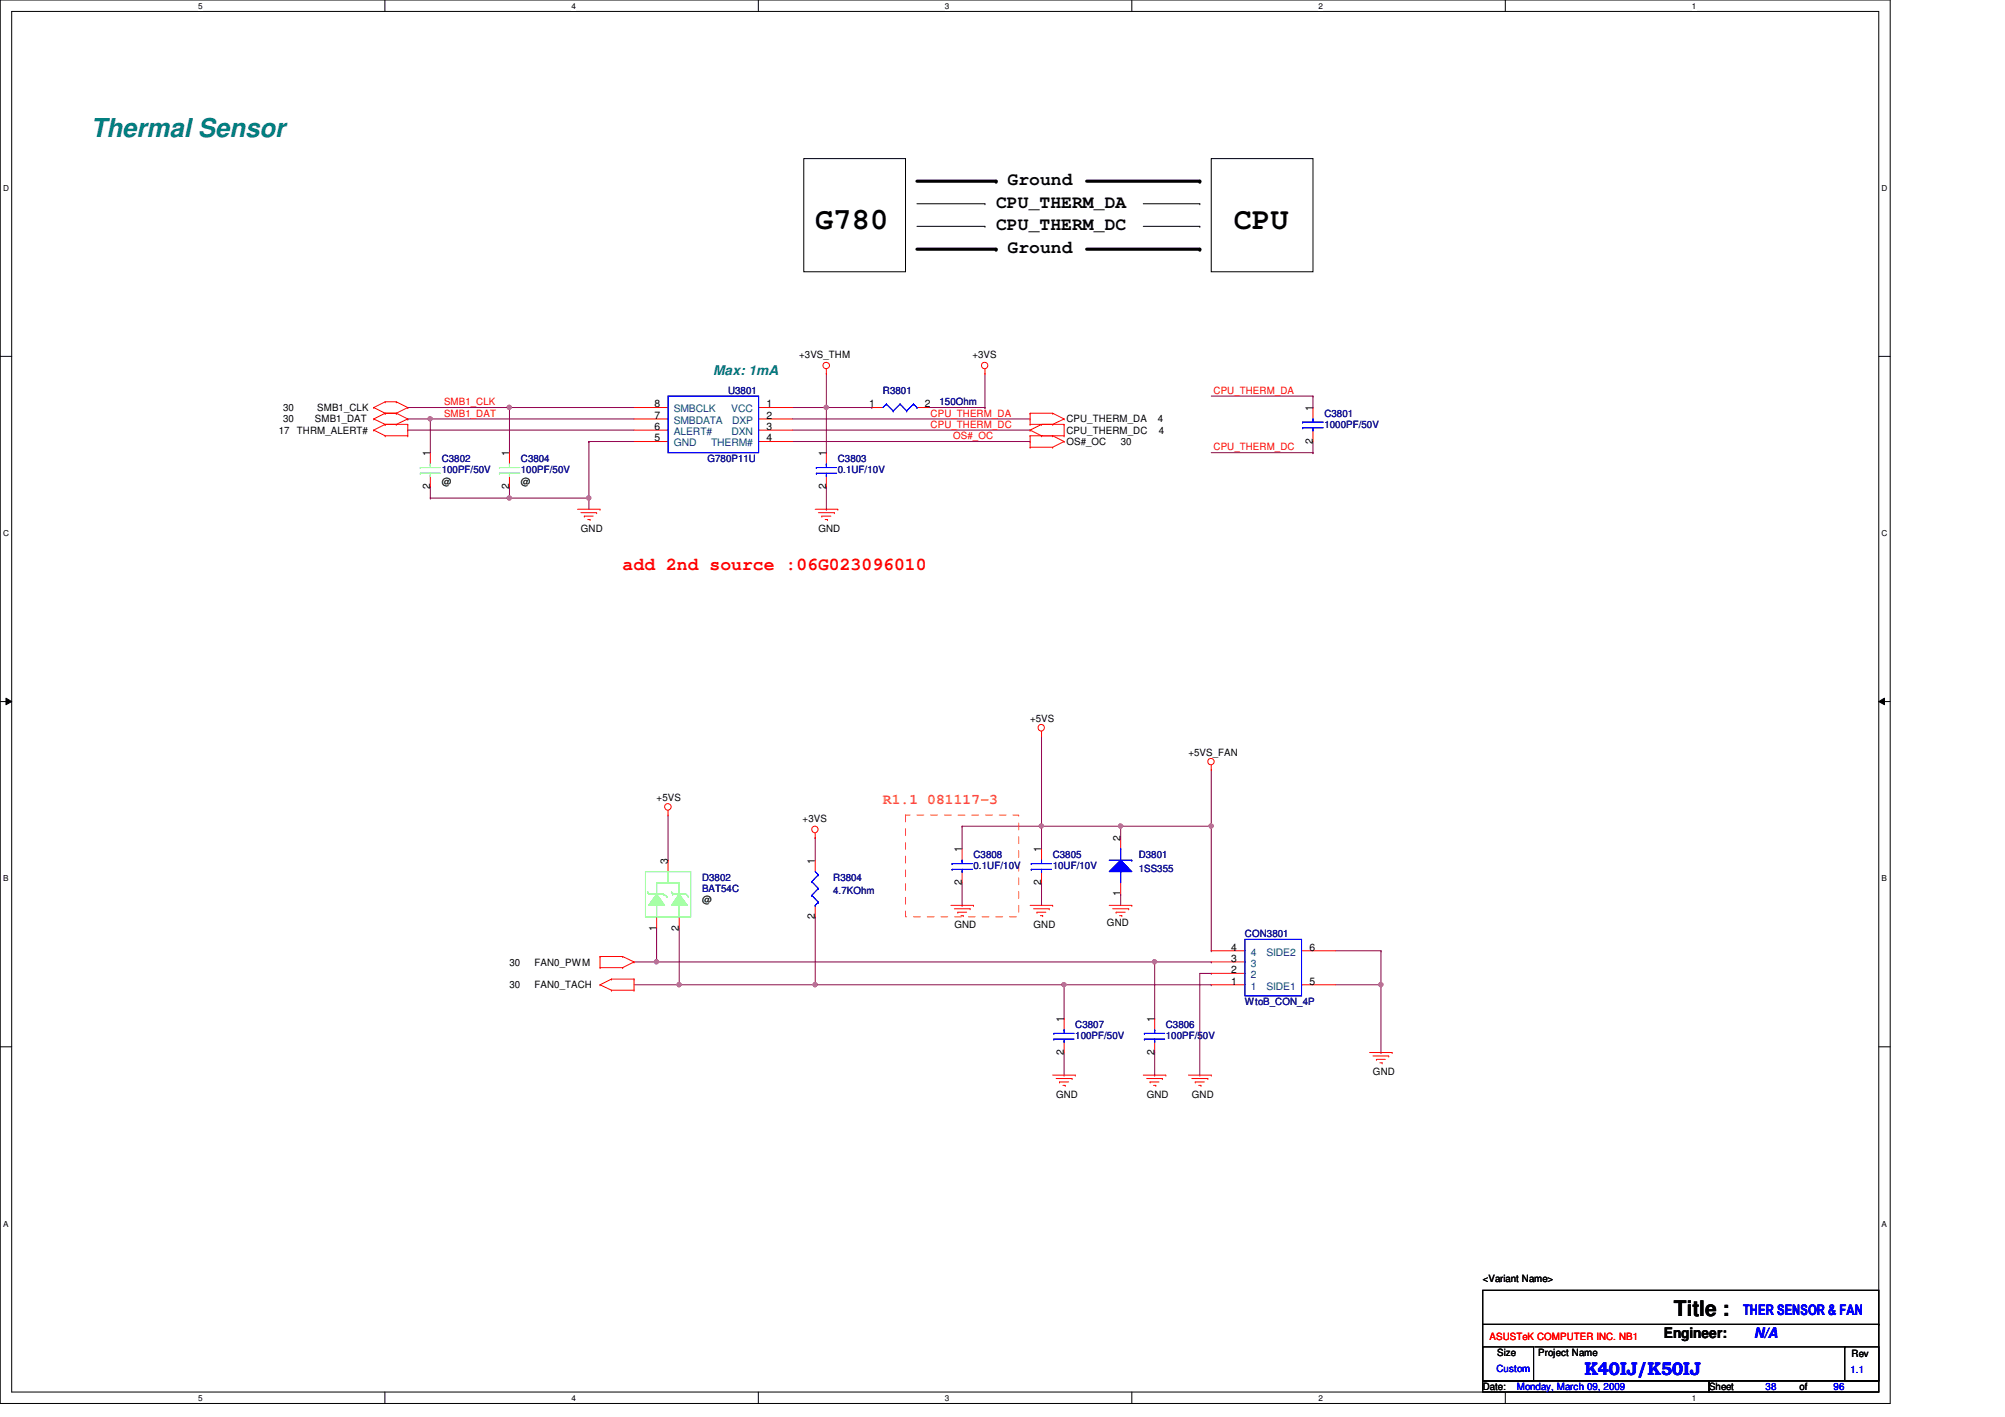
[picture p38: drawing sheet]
<svg xmlns="http://www.w3.org/2000/svg" width="297mm" height="210mm" viewBox="0 0 297 210" stroke-linecap="round" stroke-linejoin="round" font-family="sans-serif">
<defs><g id="words">
<g font-size="4.5">
<text x="120.8" y="34">G780</text>
<text x="182.8" y="34">CPU</text>
</g>
<text font-size="3.9" fill="#008080" x="13.5" y="20.3">Thermal Sensor</text>
<text font-size="3.2" x="248" y="194.9">Title :</text>
<g font-size="2.7">
<text x="149.3" y="27.4">Ground</text>
<text x="147.6" y="30.8">CPU_THERM_DA</text>
<text x="147.6" y="34.1">CPU_THERM_DC</text>
<text x="149.3" y="37.5">Ground</text>
</g>
<text font-size="2.7" fill="#f00" x="92.2" y="84.4">add 2nd source :06G023096010</text>
<text font-size="2.7" fill="#00f" x="234.7" y="203.7">K40IJ/K50IJ</text>
<text font-size="2.2" fill="#ff8000" x="130.8" y="119.1">R1.1 081117-3</text>
<g font-size="2.2" fill="#00f">
<text x="258.2" y="194.8">THER SENSOR &amp; FAN</text>
<text x="259.9" y="198.2">N/A</text>
</g>
<text font-size="2.2" x="246.5" y="198.2">Engineer:</text>
<text font-size="2" fill="#008080" x="105.7" y="55.5">Max: 1mA</text>
<g font-size="1.5">
<text x="118.4" y="53">+3VS_THM</text>
<text x="144.1" y="53">+3VS</text>
<text x="41.3" y="64.2">17</text>
<text x="41.9" y="60.9">30</text>
<text x="41.9" y="62.6">30</text>
<text x="44" y="64.2">THRM_ALERT#</text>
<text x="46.6" y="62.6">SMB1_DAT</text>
<text x="47" y="60.9">SMB1_CLK</text>
<text x="96.9" y="60.3">8</text>
<text x="96.9" y="62">7</text>
<text x="96.9" y="63.7">6</text>
<text x="96.9" y="65.4">5</text>
<text x="113.6" y="60.3">1</text>
<text x="113.6" y="62">2</text>
<text x="113.6" y="63.7">3</text>
<text x="113.6" y="65.4">4</text>
<text x="128.8" y="60.3">1</text>
<text x="137" y="60.3">2</text>
<text x="158" y="62.6">CPU_THERM_DA</text>
<text x="158" y="64.2">CPU_THERM_DC</text>
<text x="158" y="65.9">OS#_OC</text>
<text x="166" y="65.9">30</text>
<text x="171.5" y="62.6">4</text>
<text x="171.7" y="64.2">4</text>
<text x="194.5" y="65.7" transform="rotate(-90 194.5 65.7)">2</text>
<text x="194.5" y="60.9" transform="rotate(-90 194.5 60.9)">1</text>
<text x="63.7" y="67.6" transform="rotate(-90 63.7 67.6)">1</text>
<text x="75.4" y="67.6" transform="rotate(-90 75.4 67.6)">1</text>
<text x="122.4" y="67.6" transform="rotate(-90 122.4 67.6)">1</text>
<text x="63.7" y="72.5" transform="rotate(-90 63.7 72.5)">2</text>
<text x="75.4" y="72.5" transform="rotate(-90 75.4 72.5)">2</text>
<text x="122.4" y="72.5" transform="rotate(-90 122.4 72.5)">2</text>
<text x="86.1" y="78.8">GND</text>
<text x="121.2" y="78.8">GND</text>
<text x="152.6" y="107">+5VS</text>
<text x="176.1" y="112">+5VS_FAN</text>
<text x="97.3" y="118.7">+5VS</text>
<text x="118.9" y="121.8">+3VS</text>
<text x="166" y="124.5" transform="rotate(-90 166 124.5)">2</text>
<text x="98.9" y="127.9" transform="rotate(-90 98.9 127.9)">3</text>
<text x="120.7" y="127.9" transform="rotate(-90 120.7 127.9)">1</text>
<text x="142.5" y="131.1" transform="rotate(-90 142.5 131.1)">2</text>
<text x="142.5" y="126.2" transform="rotate(-90 142.5 126.2)">1</text>
<text x="154.3" y="131.1" transform="rotate(-90 154.3 131.1)">2</text>
<text x="154.3" y="126.2" transform="rotate(-90 154.3 126.2)">1</text>
<text x="97.2" y="137.8" transform="rotate(-90 97.2 137.8)">1</text>
<text x="100.6" y="137.8" transform="rotate(-90 100.6 137.8)">2</text>
<text x="120.7" y="136.1" transform="rotate(-90 120.7 136.1)">2</text>
<text x="141.4" y="137.5">GND</text>
<text x="153.1" y="137.5">GND</text>
<text x="164" y="137.2">GND</text>
<text x="166" y="132.8" transform="rotate(-90 166 132.8)">1</text>
<text x="75.5" y="143">30</text>
<text x="79.2" y="143">FAN0_PWM</text>
<text x="182.4" y="140.8">4</text>
<text x="182.4" y="142.5">3</text>
<text x="194" y="140.8">6</text>
<text x="75.5" y="146.4">30</text>
<text x="79.2" y="146.4">FAN0_TACH</text>
<text x="182.4" y="144.1">2</text>
<text x="182.4" y="145.8">1</text>
<text x="194" y="145.8">5</text>
<text x="157.6" y="151.4" transform="rotate(-90 157.6 151.4)">1</text>
<text x="171" y="151.4" transform="rotate(-90 171 151.4)">1</text>
<text x="157.6" y="156.3" transform="rotate(-90 157.6 156.3)">2</text>
<text x="171" y="156.3" transform="rotate(-90 171 156.3)">2</text>
<text x="203.4" y="159.3">GND</text>
<text x="156.5" y="162.6">GND</text>
<text x="169.9" y="162.6">GND</text>
<text x="176.6" y="162.6">GND</text>
<text x="219.7" y="189.9">&lt;Variant Name&gt;</text>
<text x="221.8" y="200.9">Size</text>
<text x="227.9" y="200.9">Project Name</text>
<text x="274.3" y="201">Rev</text>
<text x="219.7" y="205.9">Date:</text>
<text x="253.2" y="205.9">Sheet</text>
<text x="266.6" y="205.9">of</text>
</g>
<g font-size="1.5" fill="#000080">
<text x="107.9" y="58.4">U3801</text>
<text x="130.8" y="58.4">R3801</text>
<text x="139.2" y="60">150Ohm</text>
<text x="196.2" y="61.7">C3801</text>
<text x="196.2" y="63.4">1000PF/50V</text>
<text x="65.4" y="68.4">C3802</text>
<text x="65.4" y="70.1">100PF/50V</text>
<text x="77.2" y="68.4">C3804</text>
<text x="77.2" y="70.1">100PF/50V</text>
<text x="104.8" y="68.4">G780P11U</text>
<text x="124.1" y="68.4">C3803</text>
<text x="124.1" y="70.1">0.1UF/10V</text>
<text x="104" y="130.5">D3802</text>
<text x="123.4" y="130.5">R3804</text>
<text x="144.2" y="127.1">C3808</text>
<text x="144.2" y="128.8">0.1UF/10V</text>
<text x="156" y="127.1">C3805</text>
<text x="156" y="128.8">10UF/10V</text>
<text x="168.7" y="127.1">D3801</text>
<text x="168.7" y="129.1">1SS355</text>
<text x="104" y="132.1">BAT54C</text>
<text x="123.4" y="132.5">4.7KOhm</text>
<text x="184.4" y="138.9">CON3801</text>
<text x="184.4" y="148.9">WtoB_CON_4P</text>
<text x="159.3" y="152.2">C3807</text>
<text x="159.3" y="153.9">100PF/50V</text>
<text x="172.7" y="152.2">C3806</text>
<text x="172.7" y="153.9">100PF/50V</text>
</g>
<g font-size="1.5" fill="#f00">
<text x="179.8" y="58.3">CPU_THERM_DA</text>
<text x="65.8" y="61.7">SMB1_DAT</text>
<text x="65.8" y="60">SMB1_CLK</text>
<text x="137.9" y="61.7">CPU_THERM_DA</text>
<text x="137.9" y="63.4">CPU_THERM_DC</text>
<text x="141.2" y="65.1">OS#_OC</text>
<text x="179.8" y="66.7">CPU_THERM_DC</text>
<text x="220.7" y="198.5">ASUSTeK COMPUTER INC. NB1</text>
</g>
<g font-size="1.5" fill="#004080">
<text x="99.8" y="61.1">SMBCLK</text>
<text x="99.8" y="62.8">SMBDATA</text>
<text x="99.8" y="64.4">ALERT#</text>
<text x="108.3" y="61.1">VCC</text>
<text x="108.4" y="64.4">DXN</text>
<text x="108.5" y="62.8">DXP</text>
<text x="99.8" y="66.1">GND</text>
<text x="105.4" y="66.1">THERM#</text>
<text x="185.3" y="141.6">4</text>
<text x="185.3" y="143.2">3</text>
<text x="187.6" y="141.6">SIDE2</text>
<text x="185.3" y="144.9">2</text>
<text x="185.3" y="146.6">1</text>
<text x="187.6" y="146.6">SIDE1</text>
</g>
<g font-size="1.5" fill="#008000">
<text x="65.4" y="71.8">@</text>
<text x="77.2" y="71.8">@</text>
<text x="104" y="133.8">@</text>
</g>
<g font-size="1.5" fill="#00f">
<text x="221.7" y="203.2">Custom</text>
<text x="274.1" y="203.4">1.1</text>
<text x="224.7" y="205.9">Monday, March 09, 2009</text>
<text x="261.6" y="205.9">38</text>
<text x="271.6" y="205.9">96</text>
</g>
<g font-size="1.2">
<text x="29.4" y="1.3">5</text>
<text x="84.7" y="1.3">4</text>
<text x="140" y="1.3">3</text>
<text x="195.3" y="1.3">2</text>
<text x="250.7" y="1.3">1</text>
<text x=".5" y="28.3">D</text>
<text x="278.8" y="28.3">D</text>
<text x=".5" y="79.4">C</text>
<text x="278.8" y="79.4">C</text>
<text x=".5" y="130.6">B</text>
<text x="278.8" y="130.6">B</text>
<text x=".5" y="181.7">A</text>
<text x="278.8" y="181.7">A</text>
<text x="29.4" y="207.5">5</text>
<text x="84.7" y="207.5">4</text>
<text x="140" y="207.5">3</text>
<text x="195.3" y="207.5">2</text>
<text x="250.7" y="207.5">1</text>
</g>
</g></defs>
<path d="M0 0h280v207.9h-280zM1.7 1.7h276.6v204.5h-276.6z" fill="none" stroke="#000" stroke-width=".15"/>
<g fill="#fff">
<path d="M29.4 .2h.6v1.3h-.6z"/>
<path d="M29.4 206.4h.6v1.3h-.6z"/>
</g>
<path d="M57 0v1.7M57 206.2v1.7" fill="none" stroke="#000" stroke-width=".15"/>
<g fill="#fff">
<path d="M84.7 .2h.6v1.3h-.6z"/>
<path d="M84.7 206.4h.6v1.3h-.6z"/>
</g>
<path d="M112.3 0v1.7M112.3 206.2v1.7" fill="none" stroke="#000" stroke-width=".15"/>
<g fill="#fff">
<path d="M140 .2h.6v1.3h-.6z"/>
<path d="M140 206.4h.6v1.3h-.6z"/>
</g>
<path d="M167.7 0v1.7M167.7 206.2v1.7" fill="none" stroke="#000" stroke-width=".15"/>
<g fill="#fff">
<path d="M195.3 .2h.7v1.3h-.7z"/>
<path d="M195.3 206.4h.7v1.3h-.7z"/>
</g>
<path d="M223 0v1.7M223 206.2v1.7" fill="none" stroke="#000" stroke-width=".15"/>
<g fill="#fff">
<path d="M250.7 .2h.6v1.3h-.6z"/>
<path d="M250.7 206.4h.6v1.3h-.6z"/>
<path d="M.5 27.2h.8v1.4h-.8z"/>
<path d="M278.8 27.2h.8v1.4h-.8z"/>
<path d="M.5 78.3h.8v1.4h-.8z"/>
<path d="M278.8 78.3h.8v1.4h-.8z"/>
</g>
<path d="M0 52.8h1.7M278.3 52.8h1.7" fill="none" stroke="#000" stroke-width=".15"/>
<g fill="#fff">
<path d="M.5 129.5h.7v1.3h-.7z"/>
<path d="M278.8 129.5h.7v1.3h-.7z"/>
</g>
<path d="M0 103.9h1.7M.9 103.4l.8 .5-.8 .5zM278.3 103.9l.9-.5v1zM278.3 103.9h1.7" fill="none" stroke="#000" stroke-width=".15"/>
<path d="M.9 103.4l.8 .5-.8 .5zM278.3 103.9l.9-.5v1z" fill="#000"/>
<g fill="#fff">
<path d="M.5 180.6h.7v1.3h-.7z"/>
<path d="M278.8 180.6h.7v1.3h-.7z"/>
</g>
<path d="M0 155.1h1.7M278.3 155.1h1.7" fill="none" stroke="#000" stroke-width=".15"/>
<g fill="none" stroke="#800040" stroke-width=".15">
<path d="M122.4 55.3v11.8M145.9 55.3v5.1M117.4 65.4h35.2M117.4 62.1h35.2M117.4 63.7h35.2M117.4 60.4h11.8M122.4 60.4h.1M122.4 75.4h.1M122.4 67.1h.1M122.4 72.1v3.3M129.2 60.4h.1M145.9 60.4h.1"/>
<path d="M152.6 65.4h.1M152.6 62.1h.1M152.6 63.7h.1"/>
</g>
<circle cx="122.4" cy="60.3" r=".32" fill="#f0f"/>
<circle cx="122.4" cy="60.3" r=".32" fill="none" stroke="#f0f" stroke-width=".15"/>
<g fill="none" stroke="#800040" stroke-width=".15">
<path d="M60.4 63.7h.1M60.4 63.7h33.5M75.5 72.1h.1M75.5 72.1v1.7M87.2 73.8h.1M87.2 73.8v1.6M154.3 130.8h.1M154.3 130.8v3.3M166 122.4h.1M166 132.5h.1M166 122.4v1.7M166 132.5v1.6"/>
<path d="M93.9 145.9h6.7M100.6 145.9h.1M157.6 150.9h.1M179.4 145.9h.1M179.4 145.9h-21.8v5"/>
</g>
<circle cx="157.6" cy="145.9" r=".32" fill="#f0f"/>
<circle cx="157.6" cy="145.9" r=".32" fill="none" stroke="#f0f" stroke-width=".15"/>
<path d="M75.5 73.8h.1M75.5 73.8h11.7" fill="none" stroke="#800040" stroke-width=".15"/>
<circle cx="87.2" cy="73.8" r=".32" fill="#f0f"/>
<circle cx="87.2" cy="73.8" r=".32" fill="none" stroke="#f0f" stroke-width=".15"/>
<circle cx="75.5" cy="73.8" r=".32" fill="#f0f"/>
<circle cx="75.5" cy="73.8" r=".32" fill="none" stroke="#f0f" stroke-width=".15"/>
<g fill="none" stroke="#800040" stroke-width=".15">
<path d="M179.4 58.7h15.1M194.5 58.7h.1M194.5 58.7v1.7M63.8 72.1h.1M63.8 62.1h.1M63.8 62.1v5M63.8 72.1v1.7M63.8 62.1h30.1M87.2 65.4h.1M87.2 65.4h6.7M137.5 60.4h8.4M145.9 60.4h.1"/>
<path d="M179.4 67.1h15.1M194.5 60.4h.1M194.5 67.1h.1M194.5 65.4v1.7"/>
</g>
<circle cx="63.7" cy="62" r=".32" fill="#f0f"/>
<circle cx="63.7" cy="62" r=".32" fill="none" stroke="#f0f" stroke-width=".15"/>
<path d="M75.5 60.4h.1M75.5 60.4h18.4" fill="none" stroke="#800040" stroke-width=".15"/>
<circle cx="75.5" cy="60.3" r=".32" fill="#f0f"/>
<circle cx="75.5" cy="60.3" r=".32" fill="none" stroke="#f0f" stroke-width=".15"/>
<path d="M75.5 60.4h.1M75.5 60.4v6.7M100.6 145.9h20.2M120.8 145.9h.1M157.6 159.3h.1M157.6 155.9v3.4" fill="none" stroke="#800040" stroke-width=".15"/>
<circle cx="120.7" cy="145.9" r=".32" fill="#f0f"/>
<circle cx="120.7" cy="145.9" r=".32" fill="none" stroke="#f0f" stroke-width=".15"/>
<path d="M197.9 145.9h6.7M204.6 155.9h.1M204.6 145.9h.1M204.6 140.8v15.1" fill="none" stroke="#800040" stroke-width=".15"/>
<circle cx="204.6" cy="145.9" r=".32" fill="#f0f"/>
<circle cx="204.6" cy="145.9" r=".32" fill="none" stroke="#f0f" stroke-width=".15"/>
<path d="M97.3 142.5h73.8M171.1 142.5h.1M177.8 159.3h.1M179.4 144.2h.1M179.4 144.2h-1.6v15.1M197.9 140.8h6.7M204.6 140.8h.1" fill="none" stroke="#800040" stroke-width=".15"/>
<circle cx="171" cy="142.5" r=".32" fill="#f0f"/>
<circle cx="171" cy="142.5" r=".32" fill="none" stroke="#f0f" stroke-width=".15"/>
<path d="M166 122.4h.1M166 122.4h13.4M93.9 142.5h3.4M97.3 142.5h.1M171.1 159.3h.1M171.1 150.9h.1M171.1 155.9v3.4M179.4 142.5h.1M179.4 142.5h-8.3v8.4" fill="none" stroke="#800040" stroke-width=".15"/>
<circle cx="97.3" cy="142.5" r=".32" fill="#f0f"/>
<circle cx="97.3" cy="142.5" r=".32" fill="none" stroke="#f0f" stroke-width=".15"/>
<path d="M154.3 122.4h.1M154.3 122.4h11.7" fill="none" stroke="#800040" stroke-width=".15"/>
<circle cx="166" cy="122.4" r=".32" fill="#f0f"/>
<circle cx="166" cy="122.4" r=".32" fill="none" stroke="#f0f" stroke-width=".15"/>
<circle cx="154.3" cy="122.4" r=".32" fill="#f0f"/>
<circle cx="154.3" cy="122.4" r=".32" fill="none" stroke="#f0f" stroke-width=".15"/>
<path d="M97.3 137.5v5M100.6 137.5v8.4M97.3 142.5h.1M100.6 145.9h.1" fill="none" stroke="#800040" stroke-width=".15"/>
<circle cx="100.6" cy="145.9" r=".32" fill="#f0f"/>
<circle cx="100.6" cy="145.9" r=".32" fill="none" stroke="#f0f" stroke-width=".15"/>
<g fill="none" stroke="#800040" stroke-width=".15">
<path d="M179.4 114v26.8M99 127.4h.1M99 120.7v6.7M120.8 135.8h.1M120.8 124.1h.1M120.8 124.1v3.3M120.8 135.8v10.1M154.3 122.4h.1M154.3 122.4v3.3M179.4 122.4h.1M120.8 145.9h.1M120.8 145.9h36.8"/>
<path d="M179.4 140.8h.1"/>
</g>
<circle cx="179.4" cy="122.4" r=".32" fill="#f0f"/>
<circle cx="179.4" cy="122.4" r=".32" fill="none" stroke="#f0f" stroke-width=".15"/>
<g fill="none" stroke="#800040" stroke-width=".15">
<path d="M60.4 60.4h.1M60.4 62.1h.1M60.4 60.4h15.1M60.4 62.1h3.4M63.8 73.8h.1M63.8 73.8h11.7M87.2 65.4h.1M87.2 65.4v8.4M154.3 109h.1M154.3 109v13.4M142.5 122.4h.1M142.5 134.1h.1"/>
<path d="M142.5 122.4v3.3M142.5 130.8v3.3M142.5 122.4h11.8M154.3 122.4h.1"/>
</g>
<g fill="none" stroke="#f00" stroke-width=".15">
<path d="M57.1 59.5h.1M57.1 59.5l-1.7 .9M57.1 59.5h1.6M58.7 59.5h.1M58.7 59.5l1.7 .9M122.4 55.3h.1M122.4 54.7v.6M145.9 55.3h.1M145.9 54.7v.6M55.4 60.4h.1M55.4 62.1h.1M55.4 63.7h.1"/>
<path d="M55.4 60.4l1.7 .8M55.4 62.1l1.7 .8M55.4 63.7l1.7 .9M57.1 61.2h.1M57.1 62.9h.1M57.1 64.6h.1M57.1 61.2h1.6M57.1 62.9h3.3M57.1 64.6h3.3M57.1 61.2l-1.7 .9M57.1 62.9l-1.7 .8M58.7 61.2h.1"/>
<path d="M58.7 62.9h.1M58.7 61.2l1.7 .9M60.4 60.4h.1M60.4 62.1h.1M60.4 62.9h.1M60.4 64.6h.1M60.4 60.4l-1.7 .8M60.4 62.1l-1.7 .8M60.4 62.9v1.7M63.8 67.1v1.6M63.8 70.4v1.7M75.5 67.1v1.6"/>
<path d="M75.5 70.4v1.7M85.6 75.4h3.3M86.1 75.9h2.3M86.6 76.5h.1M86.6 76.5h1.3M87.1 77h.3M87.4 77h.1M88.4 75.9h.1M88.9 75.4h.1M93.9 60.4h5.1M93.9 62.1h5.1M93.9 63.7h5.1"/>
<path d="M93.9 65.4h5.1M112.4 60.4h5M112.4 62.1h5M112.4 63.7h5M112.4 65.4h5M120.8 75.4h3.3M121.2 75.9h2.4M121.7 76.5h.1M121.7 76.5h1.4M122.3 77h.3M122.6 77h.1M123.6 75.9h.1"/>
<path d="M124.1 75.4h.1M129.2 60.4h1.6M135.8 60.4h1.7M152.6 61.2h.1M152.6 62.9h.1M152.6 63.7h.1M152.6 64.6h.1M152.6 66.3h.1M152.6 61.2h3.4M152.6 61.2v1.7M152.6 64.6v1.7M152.6 62.9h5"/>
<path d="M152.6 63.7l1.7 .9M152.6 64.6h5M152.6 66.3h3.4M154.3 62.9h.1M154.3 64.6h.1M154.3 62.9l-1.7 .8M156 61.2h.1M156 62.9h.1M156 64.6h.1M156 66.3h.1M156 61.2l1.6 .9M156 64.6l1.6 .8"/>
<path d="M157.6 62.1h.1M157.6 64.6h.1M157.6 62.9h.1M157.6 65.4h.1M157.6 62.1l-1.6 .8M157.6 62.9v1.7M157.6 65.4l-1.6 .9M194.5 60.4v1.7M194.5 63.7v1.7M154.3 109h.1M154.3 108.3v.7M179.4 114h.1"/>
<path d="M179.4 113.3v.7M99 120.7h.1M99 120.1v.6M120.8 124.1h.1M120.8 123.4v.7M140.9 134.1h3.3M141.4 134.6h2.3M141.9 135.1h.1M141.9 135.1h1.3M142.4 135.6h.3M142.5 125.7v1.7M142.5 129.1v1.7"/>
<path d="M142.7 135.6h.1M143.7 134.6h.1M144.2 134.1h.1M152.6 134.1h3.4M153.1 134.6h2.3M153.6 135.1h.1M153.6 135.1h1.3M154.1 135.6h.4M154.5 135.6h.1M155.4 134.6h.1M156 134.1h.1M164.3 134.1h3.4"/>
<path d="M164.8 134.6h2.4M165.4 135.1h.1M165.4 135.1h1.3M165.9 135.6h.3M166 124.1v1.6M166 130.8v1.7M166.2 135.6h.1M167.2 134.6h.1M167.7 134.1h.1M88.9 143.3h.1M88.9 141.7h.1M88.9 145.9h.1"/>
<path d="M88.9 141.7h3.3M88.9 143.3h3.3M88.9 141.7v1.6M88.9 145.9l1.7 .8M90.6 145h.1M90.6 146.7h.1M90.6 145l-1.7 .9M90.6 145h3.3M90.6 146.7h3.3M92.2 141.7h.1M92.2 143.3h.1M92.2 141.7l1.7 .8"/>
<path d="M93.9 142.5h.1M93.9 145h.1M93.9 146.7h.1M93.9 142.5l-1.7 .8M93.9 145v1.7M156 159.3h3.3M156.5 159.8h2.3M157.6 150.9v1.7M157.6 154.3v1.6M158.8 159.8h.1M159.3 159.3h.1M169.4 159.3h3.3"/>
<path d="M169.9 159.8h2.3M171.1 150.9v1.7M171.1 154.3v1.6M172.2 159.8h.1M172.7 159.3h.1M176.1 159.3h3.3M176.6 159.8h2.3M178.9 159.8h.1M179.4 159.3h.1M179.4 140.8h5M179.4 142.5h5M179.4 144.2h5"/>
<path d="M179.4 145.9h5M192.8 140.8h5.1M192.8 145.9h5.1M202.9 155.9h3.3M203.4 156.4h2.3M203.9 156.9h.1M203.9 156.9h1.3M204.4 157.4h.4M204.8 157.4h.1M205.7 156.4h.1M206.2 155.9h.1M157 160.3h.1"/>
<path d="M157 160.3h1.3M157.5 160.8h.3M157.8 160.8h.1M170.4 160.3h.1M170.4 160.3h1.3M170.9 160.8h.3M171.2 160.8h.1M177.1 160.3h.1M177.1 160.3h1.3M177.6 160.8h.3M177.9 160.8h.1"/>
<circle cx="122.4" cy="54.1" r=".48"/>
<circle cx="145.9" cy="54.1" r=".47"/>
<circle cx="98.9" cy="119.5" r=".49"/>
<circle cx="154.2" cy="107.8" r=".48"/>
<circle cx="179.4" cy="112.8" r=".47"/>
<circle cx="120.7" cy="122.9" r=".48"/>
</g>
<g fill="none" stroke="#000" stroke-width=".15">
<path d="M119.1 23.5h15.1v16.8h-15.1zM135.8 30.2h10.1M135.8 33.5h10.1M145.9 30.2h.1M145.9 33.5h.1M169.4 30.2h8.4M169.4 33.5h8.4M177.8 30.2h.1M177.8 33.5h.1M179.4 23.5h15.1v16.8h-15.1zM219.7 191.1h58.6v13.5h-58.6zM219.7 199.5h7.5v5.1h-7.5z"/>
<path d="M219.7 196.2h58.6M227.4 199.5h45.9M273.3 199.5h5v5.1h-5zM273.3 199.5h.1M278.3 196.2h.1M219.7 204.6h33.5v1.6h-33.5zM253.2 204.6h25.1v1.6h-25.1z"/>
</g>
<path d="M134.2 120.7h16.7v15.1h-16.7z" fill="none" stroke="#ff8000" stroke-width=".15" stroke-dasharray="1 1 1 1 1 1 1 1"/>
<path d="M135.8 26.8h11.8M135.8 36.9h11.8M161 26.8h16.8M161 36.9h16.8" fill="none" stroke="#000" stroke-width=".47"/>
<g fill="#000">
<circle cx="147.6" cy="26.8" r=".23"/>
<circle cx="147.6" cy="36.9" r=".23"/>
<circle cx="177.8" cy="36.9" r=".23"/>
<circle cx="177.8" cy="26.8" r=".23"/>
</g>
<g fill="none" stroke="#80ff80" stroke-width=".15">
<path d="M62.3 69.3h.1M62.3 70.1h.1M62.3 69.3h3M62.3 70.1h3M63.8 68.7h.1M63.8 70.4h.1M63.8 68.7v.6M63.8 70.1v.3M74 69.3h.1M74 70.1h.1M74 69.3h3M74 70.1h3"/>
<path d="M75.5 68.7h.1M75.5 70.4h.1M75.5 68.7v.6M75.5 70.1v.3"/>
</g>
<g fill="none" stroke="#00f" stroke-width=".15">
<path d="M99 58.7h13.4v8.4h-13.4zM131.3 59.9h.1M131.3 59.9l1 1M131.3 59.9l-.5 .5M133.3 59.9h.1M133.3 59.9l1 1M133.3 59.9l-1 1M135.3 59.9h.1M135.3 59.9l.5 .5M135.3 59.9l-1 1M132.3 60.9h.1M134.3 60.9h.1"/>
<path d="M135.8 60.4h.1M193 62.5h.1M193 63.4h.1M193 62.5h3M193 63.4h3M194.5 62.1h.1M194.5 63.7h.1M194.5 62.1v.4M194.5 63.4v.3M141.1 127.9h.1M141.1 128.8h.1M141.1 127.9h3"/>
<path d="M141.1 128.8h3M142.5 127.4h.1M142.5 129.1h.1M142.5 127.4v.5M142.5 128.8v.3M184.4 139.1h8.4v8.4h-8.4zM156.1 153.1h.1M156.1 153.9h.1M156.1 153.1h3M156.1 153.9h3M157.6 152.6h.1M157.6 154.3h.1"/>
<path d="M157.6 152.6v.5M157.6 153.9v.4M169.5 153.1h.1M169.5 153.9h.1M169.5 153.1h3M169.5 153.9h3M171.1 152.6h.1M171.1 154.3h.1M171.1 152.6v.5M171.1 153.9v.4"/>
</g>
<path d="M166 127.4l1.7 1.7h-3.4z" fill="#00f"/>
<path d="M164.3 127.4h3.4M166 127.4l1.7 1.7h-3.4zM166 129.1h.1M166 125.7h.1M166 125.7v1.7M166 129.1v1.7M167.7 127.4h.1" fill="none" stroke="#00f" stroke-width=".15"/>
<path d="M166 127.4l1.7 1.7h-3.4z" fill="#00f"/>
<g fill="none" stroke="#00f" stroke-width=".15">
<path d="M120.3 132.6h.1M120.3 130.6h.1M120.3 132.6l.9 1M120.3 130.6l.9 1M120.8 134.1h.1M120.8 129.1l.4 .5M121.2 133.6h.1M121.2 129.6h.1M121.2 131.6h.1M121.2 133.6l-.4 .5M121.2 131.6l-.9 1M121.2 129.6l-.9 1"/>
<path d="M152.8 127.9h.1M152.8 128.8h.1M152.8 127.9h3M152.8 128.8h3M154.3 127.4h.1M154.3 129.1h.1M154.3 127.4v.5M154.3 128.8v.3M164.3 127.4h3.4M166 127.4l1.7 1.7h-3.4zM166 129.1h.1M166 125.7h.1"/>
<path d="M166 125.7v1.7M166 129.1v1.7M167.7 127.4h.1"/>
</g>
<path d="M97.3 135.8v1.7M99 127.4v1.7M100.6 135.8v1.7M120.8 127.4v1.7M120.8 134.1v1.7M154.3 125.7v1.7M154.3 129.1v1.7" fill="none" stroke="#f00" stroke-width=".15"/>
<path d="M99.6 132.5h.1M99.6 132.5h2M100.6 134.1h.1M100.6 134.1v1.7" fill="none" stroke="#80ff80" stroke-width=".15"/>
<path d="M100.6 132.5l1.2 1.6h-2.3z" fill-rule="evenodd" fill="#80ff80"/>
<path d="M100.6 132.5l1.2 1.6h-2.3z" fill="none" stroke="#80ff80" stroke-width=".15"/>
<path d="M97.3 132.5l1.2 1.6h-2.4z" fill-rule="evenodd" fill="#80ff80"/>
<g fill="none" stroke="#80ff80" stroke-width=".15">
<path d="M95.6 129.1h6.7v6.7h-6.7zM96 132.1h.1M96 132.1l.1 .4h2.2M97.3 132.5l1.2 1.6h-2.4zM97.3 134.1h.1M97.3 132.5v-1.7h3.3v1.7M97.3 134.1v1.7M98.3 132.5h.1M98.3 132.5l.5 .3M98.8 132.8h.1M99 129.1h.1M99 129.1v1.7"/>
<path d="M99.5 132.1h.1M99.5 132.1l.3 .4M99.6 132.5h.1M99.6 132.5h2l.4 .3M100.6 134.1h.1M100.6 134.1v1.7M102 132.8h.1"/>
</g>
<path d="M100.6 132.5l1.2 1.6h-2.3z" fill-rule="evenodd" fill="#80ff80"/>
<path d="M100.6 132.5l1.2 1.6h-2.3z" fill="none" stroke="#80ff80" stroke-width=".15"/>
<path d="M97.3 132.5l1.2 1.6h-2.4z" fill-rule="evenodd" fill="#80ff80"/>
<g fill="none" stroke="#80ff80" stroke-width=".15">
<path d="M95.6 129.1h6.7v6.7h-6.7zM96 132.1h.1M96 132.1l.1 .4h2.2M97.3 132.5l1.2 1.6h-2.4zM97.3 134.1h.1M97.3 132.5v-1.7h3.3v1.7M97.3 134.1v1.7M98.3 132.5h.1M98.3 132.5l.5 .3M98.8 132.8h.1M99 129.1h.1M99 129.1v1.7"/>
<path d="M99.5 132.1h.1M99.5 132.1l.3 .4M101.6 132.5l.4 .3M102 132.8h.1"/>
</g>
<path d="M122.4 67.1v1.6M122.4 70.4v1.7" fill="none" stroke="#f00" stroke-width=".15"/>
<path d="M120.9 69.3h.1M120.9 70.1h.1M120.9 69.3h3M120.9 70.1h3M122.4 68.7h.1M122.4 70.4h.1M122.4 68.7v.6M122.4 70.1v.3" fill="none" stroke="#00f" stroke-width=".15"/>
<circle cx="122.4" cy="60.3" r=".32" fill="#f0f"/>
<circle cx="122.4" cy="60.3" r=".32" fill="none" stroke="#f0f" stroke-width=".15"/>
<circle cx="157.6" cy="145.9" r=".32" fill="#f0f"/>
<circle cx="157.6" cy="145.9" r=".32" fill="none" stroke="#f0f" stroke-width=".15"/>
<circle cx="87.2" cy="73.8" r=".32" fill="#f0f"/>
<circle cx="87.2" cy="73.8" r=".32" fill="none" stroke="#f0f" stroke-width=".15"/>
<circle cx="75.5" cy="73.8" r=".32" fill="#f0f"/>
<circle cx="75.5" cy="73.8" r=".32" fill="none" stroke="#f0f" stroke-width=".15"/>
<circle cx="63.7" cy="62" r=".32" fill="#f0f"/>
<circle cx="63.7" cy="62" r=".32" fill="none" stroke="#f0f" stroke-width=".15"/>
<circle cx="75.5" cy="60.3" r=".32" fill="#f0f"/>
<circle cx="75.5" cy="60.3" r=".32" fill="none" stroke="#f0f" stroke-width=".15"/>
<circle cx="120.7" cy="145.9" r=".32" fill="#f0f"/>
<circle cx="120.7" cy="145.9" r=".32" fill="none" stroke="#f0f" stroke-width=".15"/>
<circle cx="204.6" cy="145.9" r=".32" fill="#f0f"/>
<circle cx="204.6" cy="145.9" r=".32" fill="none" stroke="#f0f" stroke-width=".15"/>
<circle cx="171" cy="142.5" r=".32" fill="#f0f"/>
<circle cx="171" cy="142.5" r=".32" fill="none" stroke="#f0f" stroke-width=".15"/>
<circle cx="97.3" cy="142.5" r=".32" fill="#f0f"/>
<circle cx="97.3" cy="142.5" r=".32" fill="none" stroke="#f0f" stroke-width=".15"/>
<circle cx="166" cy="122.4" r=".32" fill="#f0f"/>
<circle cx="166" cy="122.4" r=".32" fill="none" stroke="#f0f" stroke-width=".15"/>
<circle cx="154.3" cy="122.4" r=".32" fill="#f0f"/>
<circle cx="154.3" cy="122.4" r=".32" fill="none" stroke="#f0f" stroke-width=".15"/>
<circle cx="100.6" cy="145.9" r=".32" fill="#f0f"/>
<circle cx="100.6" cy="145.9" r=".32" fill="none" stroke="#f0f" stroke-width=".15"/>
<circle cx="179.4" cy="122.4" r=".32" fill="#f0f"/>
<circle cx="179.4" cy="122.4" r=".32" fill="none" stroke="#f0f" stroke-width=".15"/>
<use href="#words"/>
</svg>
